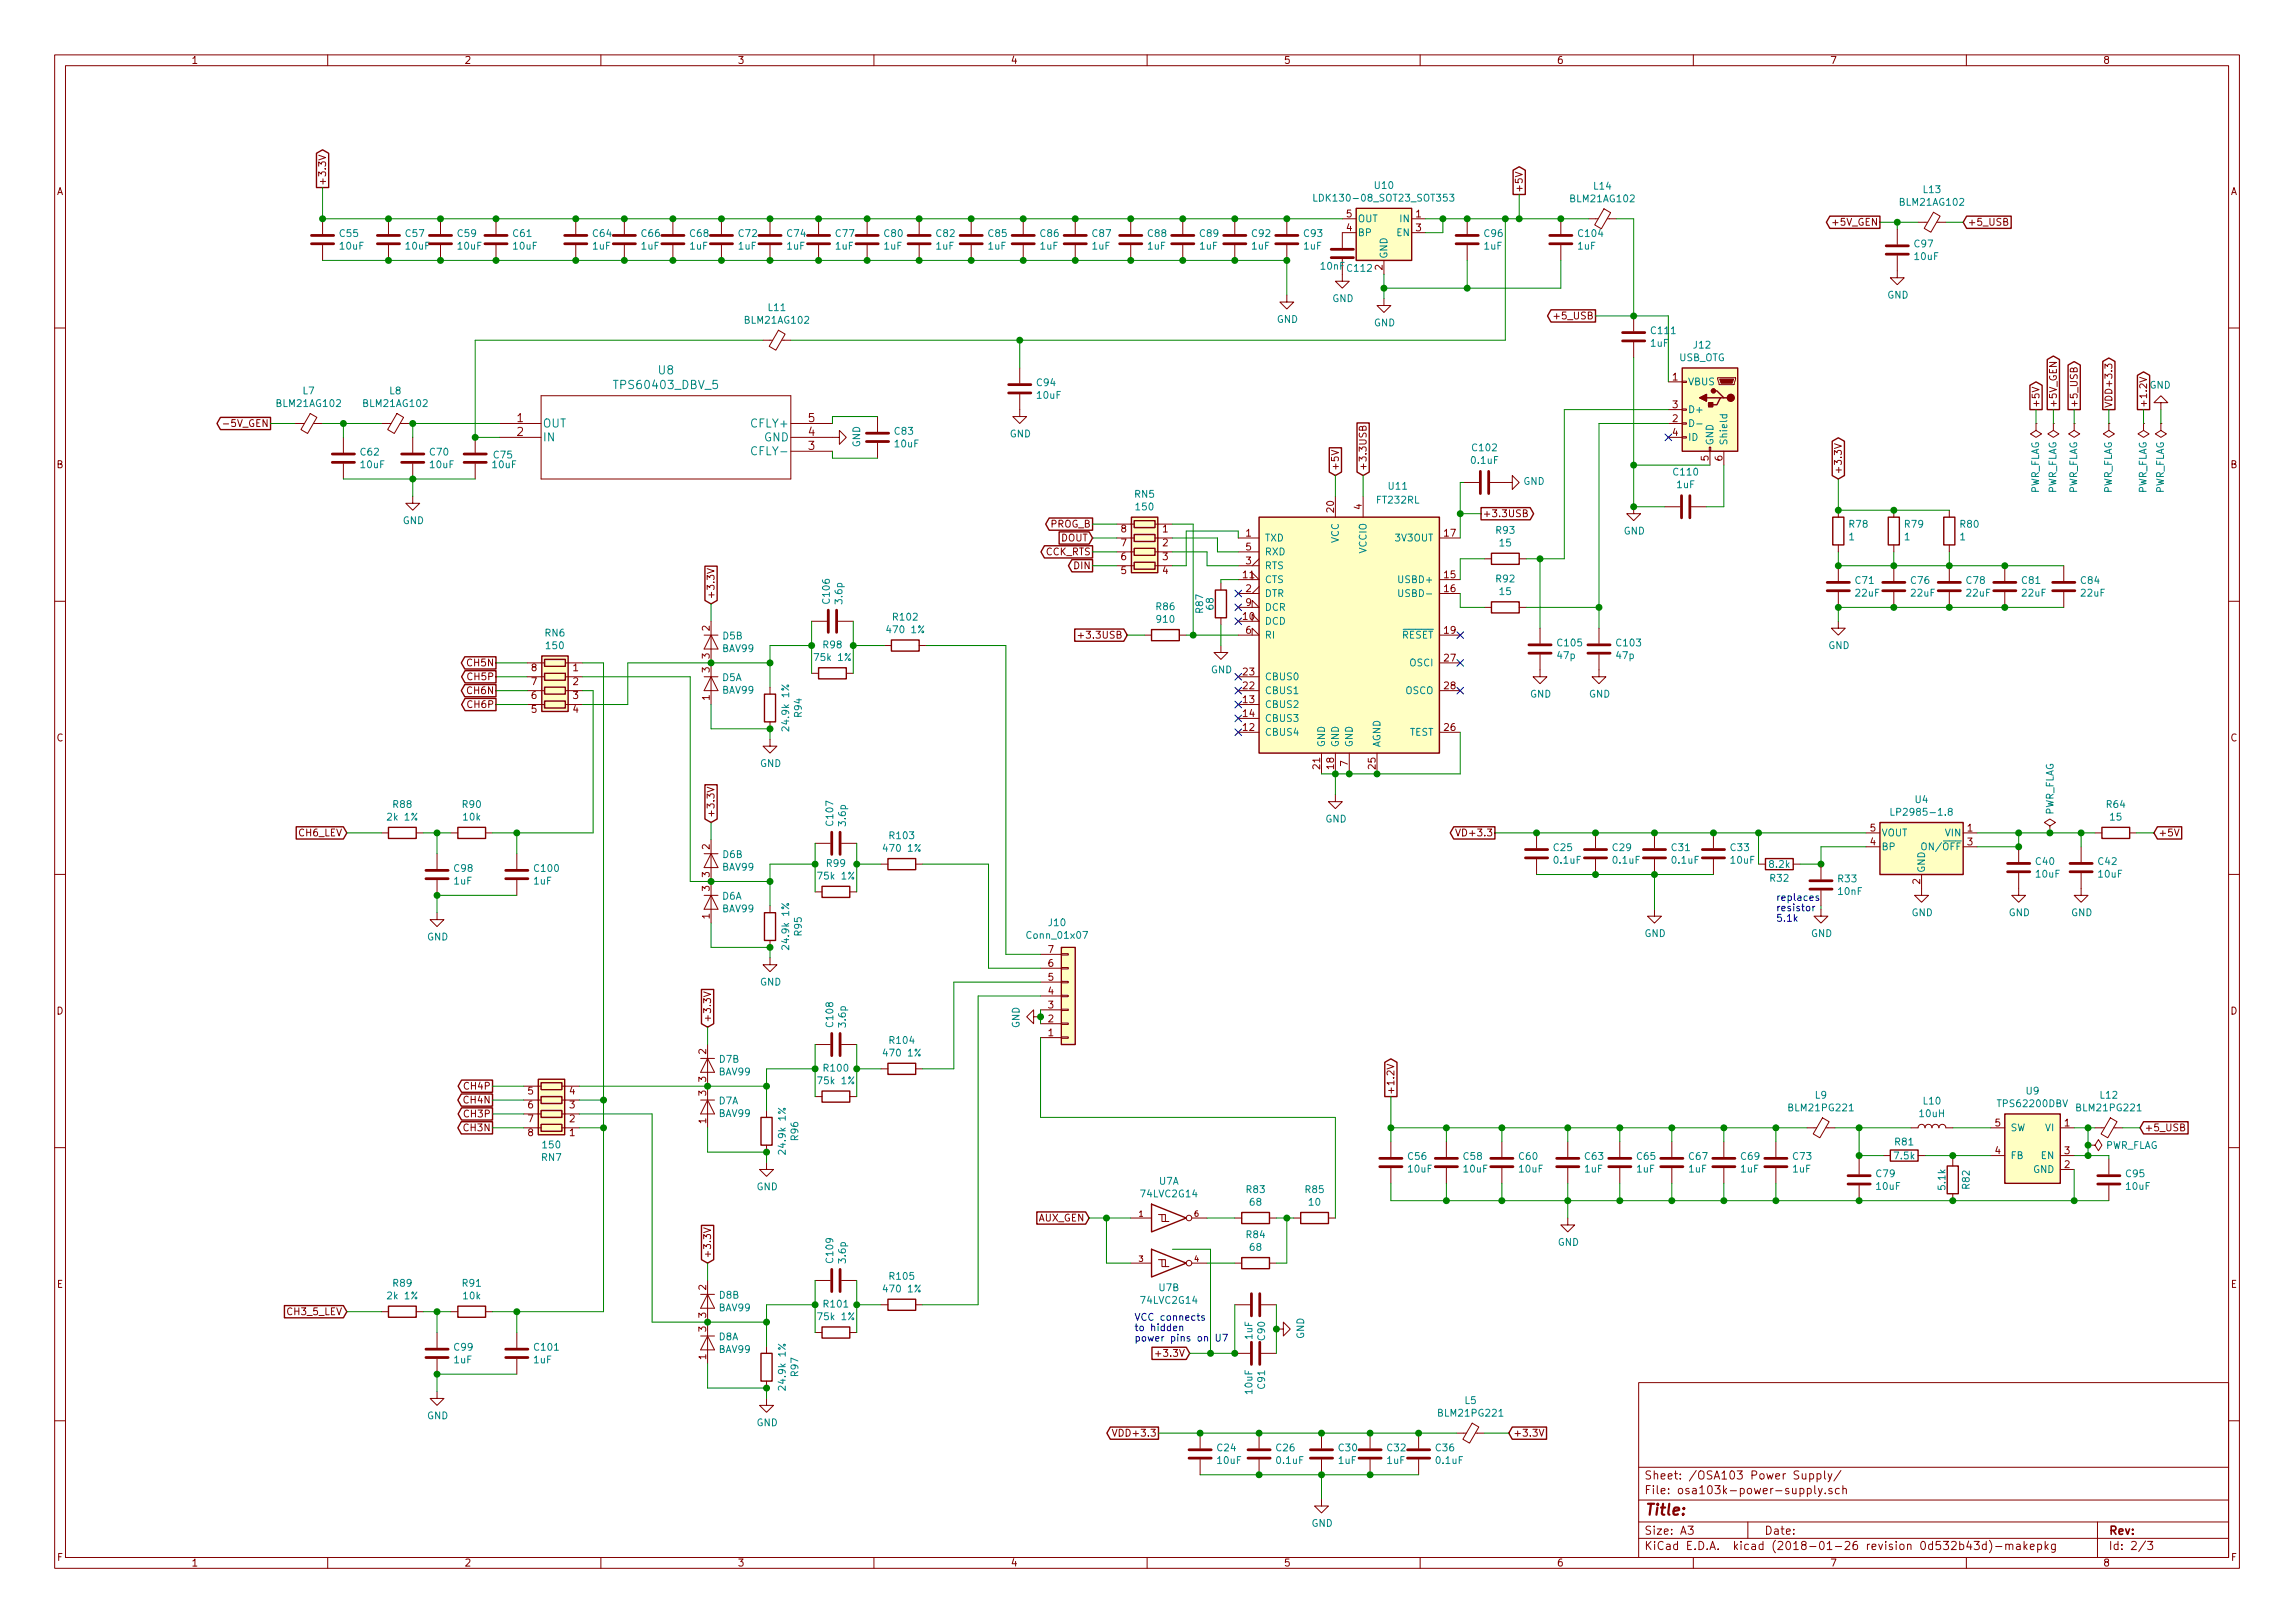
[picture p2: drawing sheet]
<svg xmlns="http://www.w3.org/2000/svg" width="420mm" height="297mm" viewBox="0 0 420 297" stroke-linecap="round" stroke-linejoin="round" font-family="sans-serif">
<defs><g id="words">
<text font-size="2.8" fill="#840000" x="301" y="277.3">Title:</text>
<g font-size="2.1" fill="#008484">
<text x="112.9" y="71.2">TPS60403_DBV_5</text>
<text x="120.6" y="68.5">U8</text>
<text x="99.3" y="78.2">OUT</text>
<text x="99.3" y="80.8">IN</text>
<text x="137.8" y="78.2">CFLY+</text>
<text x="138.4" y="83.3">CFLY-</text>
<text x="139.9" y="80.8">GND</text>
</g>
<g font-size="2.1" fill="#840000">
<text x="94.7" y="77.3">1</text>
<text x="148" y="77.3">5</text>
<text x="94.7" y="79.8">2</text>
<text x="148" y="82.3">3</text>
<text x="148" y="79.8">4</text>
<text x="301" y="273.5">File: osa103k-power-supply.sch</text>
<text x="301" y="270.8">Sheet: /OSA103 Power Supply/</text>
<text x="301" y="280.9">Size: A3</text>
<text x="323" y="280.9">Date:</text>
<text x="386" y="280.9">Rev:</text>
<text x="301" y="283.7">KiCad E.D.A. kicad (2018-01-26 revision 0d532b43d)-makepkg</text>
<text x="386" y="283.7">Id: 2/3</text>
</g>
<g font-size="1.8" fill="#840000">
<text x="35" y="11.7">1</text>
<text x="85" y="11.7">2</text>
<text x="135" y="11.7">3</text>
<text x="185" y="11.7">4</text>
<text x="235" y="11.7">5</text>
<text x="285" y="11.7">6</text>
<text x="335" y="11.7">7</text>
<text x="385" y="11.7">8</text>
<text x="10.4" y="35.7">A</text>
<text x="59.7" y="34.1" transform="rotate(-90 59.7 34.1)">+3.3V</text>
<text x="278.8" y="35.3" transform="rotate(-90 278.8 35.3)">+5V</text>
<text x="408.4" y="35.7">A</text>
<text x="246.5" y="39.8">5</text>
<text x="259.2" y="39.8">1</text>
<text x="335.9" y="41.3">+5V_GEN</text>
<text x="360.2" y="41.3">+5_USB</text>
<text x="246.5" y="42.3">4</text>
<text x="259.2" y="42.3">3</text>
<text x="253.1" y="49.4" transform="rotate(-90 253.1 49.4)">2</text>
<text x="285.1" y="58.5">+5_USB</text>
<text x="306.2" y="69.6">1</text>
<text x="306.2" y="77.3">2</text>
<text x="306.2" y="74.7">3</text>
<text x="373.4" y="74.7" transform="rotate(-90 373.4 74.7)">+5V</text>
<text x="376.6" y="74.7" transform="rotate(-90 376.6 74.7)">+5V_GEN</text>
<text x="380.4" y="74.7" transform="rotate(-90 380.4 74.7)">+5_USB</text>
<text x="386.7" y="74.7" transform="rotate(-90 386.7 74.7)">VDD+3.3</text>
<text x="393.1" y="74.7" transform="rotate(-90 393.1 74.7)">+1.2V</text>
<text x="41.7" y="78.1">-5V_GEN</text>
<text x="306.2" y="79.8">4</text>
<text x="10.4" y="85.7">B</text>
<text x="245.1" y="86.2" transform="rotate(-90 245.1 86.2)">+5V</text>
<text x="250.2" y="86.2" transform="rotate(-90 250.2 86.2)">+3.3USB</text>
<text x="312.8" y="84.3" transform="rotate(-90 312.8 84.3)">5</text>
<text x="315.3" y="84.3" transform="rotate(-90 315.3 84.3)">6</text>
<text x="337.2" y="86.9" transform="rotate(-90 337.2 86.9)">+3.3V</text>
<text x="408.4" y="85.7">B</text>
<text x="244.2" y="93.7" transform="rotate(-90 244.2 93.7)">20</text>
<text x="249.3" y="93.2" transform="rotate(-90 249.3 93.2)">4</text>
<text x="271.4" y="94.7">+3.3USB</text>
<text x="191.4" y="101.6">CCK_RTS</text>
<text x="192.3" y="96.6">PROG_B</text>
<text x="194.2" y="99.1">DOUT</text>
<text x="205.3" y="100">7</text>
<text x="205.3" y="97.4">8</text>
<text x="212.9" y="97.4">1</text>
<text x="212.9" y="100">2</text>
<text x="228.1" y="98.2">1</text>
<text x="228.1" y="100.7">5</text>
<text x="264.5" y="98.2">17</text>
<text x="196.7" y="104.2">DIN</text>
<text x="205.3" y="105.1">5</text>
<text x="205.3" y="102.5">6</text>
<text x="212.9" y="102.5">3</text>
<text x="212.9" y="105.1">4</text>
<text x="227.6" y="105.8">11</text>
<text x="228.1" y="103.3">3</text>
<text x="264.5" y="105.8">15</text>
<text x="130.8" y="109.7" transform="rotate(-90 130.8 109.7)">+3.3V</text>
<text x="227.6" y="113.4">10</text>
<text x="228.1" y="108.4">2</text>
<text x="228.1" y="110.9">9</text>
<text x="264.5" y="108.4">16</text>
<text x="129.9" y="115.5" transform="rotate(-90 129.9 115.5)">2</text>
<text x="198.4" y="116.9">+3.3USB</text>
<text x="228.1" y="116">6</text>
<text x="264.5" y="116">19</text>
<text x="85.7" y="122">CH5N</text>
<text x="85.8" y="124.5">CH5P</text>
<text x="97.3" y="125.4">7</text>
<text x="97.3" y="122.8">8</text>
<text x="104.9" y="122.8">1</text>
<text x="104.9" y="125.4">2</text>
<text x="129.9" y="123.1" transform="rotate(-90 129.9 123.1)">3</text>
<text x="129.9" y="120.5" transform="rotate(-90 129.9 120.5)">3</text>
<text x="227.6" y="123.6">23</text>
<text x="264.5" y="121.1">27</text>
<text x="85.7" y="127">CH6N</text>
<text x="85.8" y="129.6">CH6P</text>
<text x="97.3" y="130.5">5</text>
<text x="97.3" y="127.9">6</text>
<text x="104.9" y="127.9">3</text>
<text x="104.9" y="130.5">4</text>
<text x="129.9" y="128.2" transform="rotate(-90 129.9 128.2)">1</text>
<text x="227.6" y="126.1">22</text>
<text x="227.6" y="128.7">13</text>
<text x="227.6" y="131.2">14</text>
<text x="264.5" y="126.1">28</text>
<text x="10.4" y="135.7">C</text>
<text x="227.6" y="133.8">12</text>
<text x="264.5" y="133.8">26</text>
<text x="408.4" y="135.7">C</text>
<text x="241.7" y="140.7" transform="rotate(-90 241.7 140.7)">21</text>
<text x="244.2" y="140.7" transform="rotate(-90 244.2 140.7)">18</text>
<text x="246.8" y="140.2" transform="rotate(-90 246.8 140.2)">7</text>
<text x="251.8" y="140.7" transform="rotate(-90 251.8 140.7)">25</text>
<text x="130.8" y="149.7" transform="rotate(-90 130.8 149.7)">+3.3V</text>
<text x="54.8" y="153.1">CH6_LEV</text>
<text x="129.9" y="155.5" transform="rotate(-90 129.9 155.5)">2</text>
<text x="267.5" y="153.1">VD+3.3</text>
<text x="342.4" y="154.7">4</text>
<text x="342.4" y="152.2">5</text>
<text x="360.2" y="152.2">1</text>
<text x="360.2" y="154.7">3</text>
<text x="395.1" y="153.1">+5V</text>
<text x="129.9" y="160.5" transform="rotate(-90 129.9 160.5)">3</text>
<text x="351.5" y="161.8" transform="rotate(-90 351.5 161.8)">2</text>
<text x="129.9" y="163.1" transform="rotate(-90 129.9 163.1)">3</text>
<text x="129.9" y="168.2" transform="rotate(-90 129.9 168.2)">1</text>
<text x="191.9" y="179.5">5</text>
<text x="191.9" y="176.9">6</text>
<text x="191.9" y="174.4">7</text>
<text x="10.4" y="185.7">D</text>
<text x="191.9" y="184.6">3</text>
<text x="191.9" y="182">4</text>
<text x="408.4" y="185.7">D</text>
<text x="130.2" y="187.2" transform="rotate(-90 130.2 187.2)">+3.3V</text>
<text x="191.9" y="189.6">1</text>
<text x="191.9" y="187.1">2</text>
<text x="129.3" y="192.9" transform="rotate(-90 129.3 192.9)">2</text>
<text x="85.1" y="202">CH4N</text>
<text x="85.2" y="199.4">CH4P</text>
<text x="96.7" y="200.3">5</text>
<text x="96.7" y="202.9">6</text>
<text x="104.3" y="202.9">3</text>
<text x="104.3" y="200.3">4</text>
<text x="129.3" y="200.5" transform="rotate(-90 129.3 200.5)">3</text>
<text x="129.3" y="198" transform="rotate(-90 129.3 198)">3</text>
<text x="255.3" y="200.4" transform="rotate(-90 255.3 200.4)">+1.2V</text>
<text x="85.1" y="207">CH3N</text>
<text x="85.2" y="204.5">CH3P</text>
<text x="96.7" y="205.4">7</text>
<text x="96.7" y="207.9">8</text>
<text x="104.3" y="207.9">1</text>
<text x="104.3" y="205.4">2</text>
<text x="129.3" y="205.6" transform="rotate(-90 129.3 205.6)">1</text>
<text x="365.3" y="206.2">5</text>
<text x="378" y="206.2">1</text>
<text x="392.6" y="207">+5_USB</text>
<text x="365.3" y="211.2">4</text>
<text x="378" y="213.8">2</text>
<text x="378" y="211.2">3</text>
<text x="190" y="223.6">AUX_GEN</text>
<text x="130.2" y="230.4" transform="rotate(-90 130.2 230.4)">+3.3V</text>
<text x="10.4" y="235.7">E</text>
<text x="129.3" y="236.1" transform="rotate(-90 129.3 236.1)">2</text>
<text x="408.4" y="235.7">E</text>
<text x="52.8" y="240.7">CH3_5_LEV</text>
<text x="129.3" y="243.7" transform="rotate(-90 129.3 243.7)">3</text>
<text x="129.3" y="241.2" transform="rotate(-90 129.3 241.2)">3</text>
<text x="129.3" y="248.8" transform="rotate(-90 129.3 248.8)">1</text>
<text x="212.3" y="248.3">+3.3V</text>
<text x="204.6" y="262.9">VDD+3.3</text>
<text x="277" y="262.9">+3.3V</text>
<text x="10.5" y="285.7">F</text>
<text x="35" y="286.7">1</text>
<text x="85" y="286.7">2</text>
<text x="135" y="286.7">3</text>
<text x="185" y="286.7">4</text>
<text x="235" y="286.7">5</text>
<text x="285" y="286.7">6</text>
<text x="335" y="286.7">7</text>
<text x="385" y="286.7">8</text>
<text x="408.5" y="285.7">F</text>
</g>
<g font-size="1.8" fill="#008484">
<text x="251.7" y="34.6">U10</text>
<text x="291.8" y="34.7">L14</text>
<text x="352.2" y="35.3">L13</text>
<text x="241.7" y="36.9">LDK130-08_SOT23_SOT353</text>
<text x="248.5" y="40.7">OUT</text>
<text x="256.4" y="40.7">IN</text>
<text x="287.7" y="37">BLM21AG102</text>
<text x="348" y="37.7">BLM21AG102</text>
<text x="62.3" y="43.4">C55</text>
<text x="62.3" y="45.7">10uF</text>
<text x="74.3" y="43.4">C57</text>
<text x="74.4" y="45.7">10uF</text>
<text x="83.8" y="43.4">C59</text>
<text x="83.9" y="45.7">10uF</text>
<text x="94" y="43.4">C61</text>
<text x="94.1" y="45.7">10uF</text>
<text x="108.6" y="45.7">1uF</text>
<text x="108.6" y="43.4">C64</text>
<text x="117.4" y="45.7">1uF</text>
<text x="117.5" y="43.4">C66</text>
<text x="126.3" y="45.7">1uF</text>
<text x="126.4" y="43.4">C68</text>
<text x="135.2" y="45.7">1uF</text>
<text x="135.3" y="43.4">C72</text>
<text x="144.1" y="45.7">1uF</text>
<text x="144.2" y="43.4">C74</text>
<text x="153" y="45.7">1uF</text>
<text x="153.1" y="43.4">C77</text>
<text x="161.9" y="45.7">1uF</text>
<text x="162" y="43.4">C80</text>
<text x="171.4" y="45.7">1uF</text>
<text x="171.5" y="43.4">C82</text>
<text x="180.9" y="45.7">1uF</text>
<text x="181" y="43.4">C85</text>
<text x="190.5" y="45.7">1uF</text>
<text x="190.5" y="43.4">C86</text>
<text x="200" y="45.7">1uF</text>
<text x="200.1" y="43.4">C87</text>
<text x="210.2" y="45.7">1uF</text>
<text x="210.2" y="43.4">C88</text>
<text x="219.7" y="45.7">1uF</text>
<text x="219.7" y="43.4">C89</text>
<text x="229.2" y="45.7">1uF</text>
<text x="229.3" y="43.4">C92</text>
<text x="238.7" y="45.7">1uF</text>
<text x="238.8" y="43.4">C93</text>
<text x="248.5" y="43.2">BP</text>
<text x="254" y="47.4" transform="rotate(-90 254 47.4)">GND</text>
<text x="255.7" y="43.2">EN</text>
<text x="271.8" y="45.7">1uF</text>
<text x="271.8" y="43.4">C96</text>
<text x="288.9" y="45.7">1uF</text>
<text x="289.1" y="43.4">C104</text>
<text x="350.5" y="45.3">C97</text>
<text x="350.6" y="47.6">10uF</text>
<text x="241.9" y="49.4">10nF</text>
<text x="246.8" y="49.7">C112</text>
<text x="136.6" y="59.2">BLM21AG102</text>
<text x="140.7" y="56.9">L11</text>
<text x="233.8" y="59.1">GND</text>
<text x="243.9" y="55.3">GND</text>
<text x="251.5" y="59.7">GND</text>
<text x="345.5" y="54.6">GND</text>
<text x="302.2" y="63.5">1uF</text>
<text x="302.4" y="61.1">C111</text>
<text x="310.1" y="63.8">J12</text>
<text x="189.9" y="70.7">C94</text>
<text x="307.3" y="66.1">USB_OTG</text>
<text x="309" y="70.5">VBUS</text>
<text x="393.5" y="71.1">GND</text>
<text x="50.8" y="74.5">BLM21AG102</text>
<text x="55.5" y="72.2">L7</text>
<text x="66.7" y="74.5">BLM21AG102</text>
<text x="71.4" y="72.2">L8</text>
<text x="189.9" y="73">10uF</text>
<text x="309" y="75.6">D+</text>
<text x="66.1" y="83.4">C62</text>
<text x="78.8" y="83.4">C70</text>
<text x="90.4" y="83.9">C75</text>
<text x="157.5" y="81.9" transform="rotate(-90 157.5 81.9)">GND</text>
<text x="163.9" y="79.6">C83</text>
<text x="163.9" y="81.9">10uF</text>
<text x="184.9" y="80">GND</text>
<text x="269.7" y="82.6">C102</text>
<text x="309" y="80.7">ID</text>
<text x="313.7" y="81.6" transform="rotate(-90 313.7 81.6)">GND</text>
<text x="316.2" y="81.6" transform="rotate(-90 316.2 81.6)">Shield</text>
<text x="66.1" y="85.7">10uF</text>
<text x="78.8" y="85.7">10uF</text>
<text x="90.2" y="85.7">10uF</text>
<text x="254.3" y="89.6">U11</text>
<text x="269.5" y="84.9">0.1uF</text>
<text x="278.9" y="88.7">GND</text>
<text x="306.5" y="87">C110</text>
<text x="307" y="89.3">1uF</text>
<text x="73.7" y="95.9">GND</text>
<text x="207.8" y="91.1">RN5</text>
<text x="208.1" y="93.4">150</text>
<text x="252.2" y="92.2">FT232RL</text>
<text x="373.3" y="90.5" transform="rotate(-90 373.3 90.5)">PWR_FLAG</text>
<text x="376.5" y="90.5" transform="rotate(-90 376.5 90.5)">PWR_FLAG</text>
<text x="380.3" y="90.5" transform="rotate(-90 380.3 90.5)">PWR_FLAG</text>
<text x="386.6" y="90.5" transform="rotate(-90 386.6 90.5)">PWR_FLAG</text>
<text x="393" y="90.5" transform="rotate(-90 393 90.5)">PWR_FLAG</text>
<text x="396.2" y="90.5" transform="rotate(-90 396.2 90.5)">PWR_FLAG</text>
<text x="231.5" y="99.1">TXD</text>
<text x="231.5" y="101.6">RXD</text>
<text x="245.1" y="99.4" transform="rotate(-90 245.1 99.4)">VCC</text>
<text x="250.2" y="101.3" transform="rotate(-90 250.2 101.3)">VCCIO</text>
<text x="255.6" y="99.1">3V3OUT</text>
<text x="274" y="97.7">R93</text>
<text x="274.6" y="100">15</text>
<text x="297.3" y="97.8">GND</text>
<text x="338.5" y="98.9">1</text>
<text x="338.6" y="96.6">R78</text>
<text x="348.7" y="98.9">1</text>
<text x="348.8" y="96.6">R79</text>
<text x="358.9" y="98.9">1</text>
<text x="358.9" y="96.6">R80</text>
<text x="231.5" y="104.2">RTS</text>
<text x="231.5" y="106.7">CTS</text>
<text x="256.5" y="106.7">USBD+</text>
<text x="274" y="106.6">R92</text>
<text x="339.8" y="106.9">C71</text>
<text x="349.9" y="106.9">C76</text>
<text x="360.1" y="106.9">C78</text>
<text x="370.2" y="106.9">C81</text>
<text x="381" y="106.9">C84</text>
<text x="151.9" y="110.3" transform="rotate(-90 151.9 110.3)">C106</text>
<text x="154.2" y="110.4" transform="rotate(-90 154.2 110.4)">3.6p</text>
<text x="163.6" y="113.6">R102</text>
<text x="211.7" y="111.7">R86</text>
<text x="211.9" y="114">910</text>
<text x="220.3" y="112.2" transform="rotate(-90 220.3 112.2)">R87</text>
<text x="222.2" y="111.5" transform="rotate(-90 222.2 111.5)">68</text>
<text x="231.5" y="109.3">DTR</text>
<text x="231.5" y="111.8">DCR</text>
<text x="256.9" y="109.3">USBD-</text>
<text x="274.6" y="108.9">15</text>
<text x="339.8" y="109.2">22uF</text>
<text x="350" y="109.2">22uF</text>
<text x="360.1" y="109.2">22uF</text>
<text x="370.3" y="109.2">22uF</text>
<text x="381.1" y="109.2">22uF</text>
<text x="99.8" y="116.5">RN6</text>
<text x="100.1" y="118.8">150</text>
<text x="132.3" y="119.3">BAV99</text>
<text x="132.4" y="117">D5B</text>
<text x="150.8" y="118.7">R98</text>
<text x="162.7" y="115.9">470 1%</text>
<text x="231.5" y="116.9">RI</text>
<text x="231.5" y="114.3">DCD</text>
<text x="256.6" y="116.9">RESET</text>
<text x="285.3" y="118.3">C105</text>
<text x="296.1" y="118.3">C103</text>
<text x="334.7" y="118.8">GND</text>
<text x="132.3" y="124.6">D5A</text>
<text x="149.4" y="121">75k 1%</text>
<text x="221.7" y="123.2">GND</text>
<text x="231.5" y="124.5">CBUS0</text>
<text x="258.2" y="122">OSCI</text>
<text x="285.2" y="120.6">47p</text>
<text x="296" y="120.6">47p</text>
<text x="132.3" y="127">BAV99</text>
<text x="146.8" y="131.2" transform="rotate(-90 146.8 131.2)">R94</text>
<text x="231.5" y="127">CBUS1</text>
<text x="231.5" y="129.6">CBUS2</text>
<text x="257.3" y="127">OSCO</text>
<text x="280.1" y="127.7">GND</text>
<text x="290.9" y="127.7">GND</text>
<text x="144.5" y="133.3" transform="rotate(-90 144.5 133.3)">24.9k 1%</text>
<text x="231.5" y="134.7">CBUS4</text>
<text x="231.5" y="132.1">CBUS3</text>
<text x="242.6" y="136.8" transform="rotate(-90 242.6 136.8)">GND</text>
<text x="245.1" y="136.8" transform="rotate(-90 245.1 136.8)">GND</text>
<text x="247.6" y="136.8" transform="rotate(-90 247.6 136.8)">GND</text>
<text x="252.7" y="136.8" transform="rotate(-90 252.7 136.8)">AGND</text>
<text x="258" y="134.7">TEST</text>
<text x="139.1" y="140.4">GND</text>
<text x="72" y="147.9">R88</text>
<text x="84.7" y="147.9">R90</text>
<text x="347.2" y="149.3">LP2985-1.8</text>
<text x="350.7" y="147">U4</text>
<text x="376" y="149.3" transform="rotate(-90 376 149.3)">PWR_FLAG</text>
<text x="385.7" y="147.9">R64</text>
<text x="71.2" y="150.2">2k 1%</text>
<text x="84.9" y="150.2">10k</text>
<text x="152.6" y="151" transform="rotate(-90 152.6 151)">C107</text>
<text x="154.9" y="151" transform="rotate(-90 154.9 151)">3.6p</text>
<text x="162.1" y="155.9">470 1%</text>
<text x="163" y="153.6">R103</text>
<text x="242.6" y="150.5">GND</text>
<text x="284.5" y="155.8">C25</text>
<text x="295.3" y="155.8">C29</text>
<text x="306.1" y="155.8">C31</text>
<text x="316.9" y="155.8">C33</text>
<text x="344.4" y="155.6">BP</text>
<text x="344.4" y="153.1">VOUT</text>
<text x="352.5" y="155.6">ON/OFF</text>
<text x="356.2" y="153.1">VIN</text>
<text x="386.4" y="150.2">15</text>
<text x="83.2" y="161.9">1uF</text>
<text x="83.2" y="159.6">C98</text>
<text x="97.8" y="161.9">1uF</text>
<text x="97.9" y="159.6">C100</text>
<text x="132.3" y="159.3">BAV99</text>
<text x="132.4" y="157">D6B</text>
<text x="150" y="161">75k 1%</text>
<text x="151.4" y="158.7">R99</text>
<text x="284.6" y="158.1">0.1uF</text>
<text x="295.4" y="158.1">0.1uF</text>
<text x="306.2" y="158.1">0.1uF</text>
<text x="316.9" y="158.1">10uF</text>
<text x="324" y="158.8">8.2k</text>
<text x="324.1" y="161.4">R32</text>
<text x="336.6" y="161.5">R33</text>
<text x="352.4" y="159.8" transform="rotate(-90 352.4 159.8)">GND</text>
<text x="372.8" y="158.3">C40</text>
<text x="372.8" y="160.6">10uF</text>
<text x="384.2" y="158.3">C42</text>
<text x="384.3" y="160.6">10uF</text>
<text x="132.3" y="164.7">D6A</text>
<text x="132.3" y="167">BAV99</text>
<text x="336.6" y="163.8">10nF</text>
<text x="350" y="167.7">GND</text>
<text x="367.7" y="167.7">GND</text>
<text x="379.2" y="167.7">GND</text>
<text x="78.2" y="172.1">GND</text>
<text x="144.5" y="173.3" transform="rotate(-90 144.5 173.3)">24.9k 1%</text>
<text x="146.8" y="171.2" transform="rotate(-90 146.8 171.2)">R95</text>
<text x="188.3" y="171.8">Conn_01x07</text>
<text x="192" y="169.5">J10</text>
<text x="301.1" y="171.5">GND</text>
<text x="331.5" y="171.5">GND</text>
<text x="139.1" y="180.4">GND</text>
<text x="152.6" y="187.8" transform="rotate(-90 152.6 187.8)">C108</text>
<text x="154.9" y="187.8" transform="rotate(-90 154.9 187.8)">3.6p</text>
<text x="163" y="191">R104</text>
<text x="186.7" y="188.2" transform="rotate(-90 186.7 188.2)">GND</text>
<text x="131.7" y="196.8">BAV99</text>
<text x="131.7" y="194.5">D7B</text>
<text x="150.9" y="196.1">R100</text>
<text x="162.1" y="193.4">470 1%</text>
<text x="131.6" y="202.1">D7A</text>
<text x="150" y="198.4">75k 1%</text>
<text x="327.7" y="203.4">BLM21PG221</text>
<text x="332.4" y="201.1">L9</text>
<text x="352.2" y="202.1">L10</text>
<text x="366" y="202.6">TPS62200DBV</text>
<text x="371" y="200.3">U9</text>
<text x="380.4" y="203.4">BLM21PG221</text>
<text x="384.6" y="201.1">L12</text>
<text x="131.7" y="204.4">BAV99</text>
<text x="146.2" y="208.7" transform="rotate(-90 146.2 208.7)">R96</text>
<text x="347" y="209.6">R81</text>
<text x="351.5" y="204.5">10uH</text>
<text x="368" y="207">SW</text>
<text x="374.5" y="207">VI</text>
<text x="99.2" y="212.5">RN7</text>
<text x="99.5" y="210.2">150</text>
<text x="143.8" y="210.8" transform="rotate(-90 143.8 210.8)">24.9k 1%</text>
<text x="257.8" y="212.3">C56</text>
<text x="257.9" y="214.6">10uF</text>
<text x="268" y="212.3">C58</text>
<text x="268" y="214.6">10uF</text>
<text x="278.2" y="212.3">C60</text>
<text x="278.2" y="214.6">10uF</text>
<text x="290.2" y="214.6">1uF</text>
<text x="290.2" y="212.3">C63</text>
<text x="299.7" y="214.6">1uF</text>
<text x="299.7" y="212.3">C65</text>
<text x="309.2" y="214.6">1uF</text>
<text x="309.3" y="212.3">C67</text>
<text x="318.7" y="214.6">1uF</text>
<text x="318.8" y="212.3">C69</text>
<text x="328.3" y="214.6">1uF</text>
<text x="328.3" y="212.3">C73</text>
<text x="343.6" y="215.5">C79</text>
<text x="346.9" y="212.2">7.5k</text>
<text x="368" y="212.1">FB</text>
<text x="372.2" y="214.7">GND</text>
<text x="373.7" y="212.1">EN</text>
<text x="385.3" y="210.3">PWR_FLAG</text>
<text x="389.3" y="215.5">C95</text>
<text x="138.5" y="217.8">GND</text>
<text x="209.1" y="219.1">74LVC2G14</text>
<text x="212.2" y="216.8">U7A</text>
<text x="228.2" y="218.3">R83</text>
<text x="228.9" y="220.7">68</text>
<text x="239" y="218.3">R85</text>
<text x="239.7" y="220.7">10</text>
<text x="343.6" y="217.8">10uF</text>
<text x="356.2" y="217.7" transform="rotate(-90 356.2 217.7)">5.1k</text>
<text x="360.6" y="217.6" transform="rotate(-90 360.6 217.6)">R82</text>
<text x="389.3" y="217.8">10uF</text>
<text x="228.2" y="226.6">R84</text>
<text x="152.6" y="231" transform="rotate(-90 152.6 231)">C109</text>
<text x="154.9" y="231" transform="rotate(-90 154.9 231)">3.6p</text>
<text x="228.9" y="228.9">68</text>
<text x="285.2" y="228">GND</text>
<text x="71.2" y="237.8">2k 1%</text>
<text x="72" y="235.5">R89</text>
<text x="84.7" y="235.5">R91</text>
<text x="84.9" y="237.8">10k</text>
<text x="131.7" y="240">BAV99</text>
<text x="131.7" y="237.7">D8B</text>
<text x="150.9" y="239.3">R101</text>
<text x="162.1" y="236.5">470 1%</text>
<text x="163" y="234.2">R105</text>
<text x="209.1" y="238.6">74LVC2G14</text>
<text x="212.2" y="236.3">U7B</text>
<text x="131.6" y="245.3">D8A</text>
<text x="150" y="241.6">75k 1%</text>
<text x="229.3" y="245.1" transform="rotate(-90 229.3 245.1)">1uF</text>
<text x="231.6" y="245.2" transform="rotate(-90 231.6 245.2)">C90</text>
<text x="238.8" y="245.1" transform="rotate(-90 238.8 245.1)">GND</text>
<text x="83.2" y="249.5">1uF</text>
<text x="83.2" y="247.2">C99</text>
<text x="97.8" y="249.5">1uF</text>
<text x="97.9" y="247.2">C101</text>
<text x="131.7" y="247.6">BAV99</text>
<text x="146.2" y="251.9" transform="rotate(-90 146.2 251.9)">R97</text>
<text x="143.8" y="254" transform="rotate(-90 143.8 254)">24.9k 1%</text>
<text x="229.3" y="255.1" transform="rotate(-90 229.3 255.1)">10uF</text>
<text x="231.6" y="254.1" transform="rotate(-90 231.6 254.1)">C91</text>
<text x="268.2" y="257">L5</text>
<text x="78.2" y="259.8">GND</text>
<text x="138.5" y="261">GND</text>
<text x="263.6" y="259.3">BLM21PG221</text>
<text x="222.9" y="265.6">C24</text>
<text x="223" y="267.9">10uF</text>
<text x="233.7" y="265.6">C26</text>
<text x="233.8" y="267.9">0.1uF</text>
<text x="245.1" y="267.9">1uF</text>
<text x="245.1" y="265.6">C30</text>
<text x="254" y="267.9">1uF</text>
<text x="254" y="265.6">C32</text>
<text x="262.9" y="265.6">C36</text>
<text x="263" y="267.9">0.1uF</text>
<text x="240.1" y="279.4">GND</text>
</g>
<g font-size="1.8" fill="#0000c2">
<text x="325.1" y="164.9">replaces</text>
<text x="325.1" y="166.8">resistor</text>
<text x="325.1" y="168.7">5.1k</text>
<text x="207.6" y="241.7">VCC connects</text>
<text x="207.6" y="243.6">to hidden</text>
<text x="207.6" y="245.5">power pins on U7</text>
</g>
<g font-size="1.4" fill="#840000">
<text x="208.5" y="222.7">1</text>
<text x="218.7" y="222.7">6</text>
<text x="208.5" y="230.9">3</text>
<text x="218.7" y="230.9">4</text>
</g>
</g></defs>
<g fill="none" stroke="#840000" stroke-width=".18">
<path d="M10 10h400v277h-400zM12 12h396v273.1h-396zM60 10v2M110 10v2M160 10v2M210 10v2M260 10v2M310 10v2M360 10v2M58.3 28.4l1.3 .4-1.3 .5M277.4 31.5l1.3 .4-1.3 .4M293.6 38.2l1.3 .7-1.7 3-1.3-.7z"/>
<path d="M354 38.8l1.2 .8-1.7 2.9-1.2-.7zM59.1 40v2.8M59.1 44.9v2.8M71.1 40v2.8M71.1 44.9v2.8M80.6 40v2.8M80.6 44.9v2.8M90.8 40v2.8M90.8 44.9v2.8M105.4 40v2.8M105.4 44.9v2.8M114.3 40v2.8"/>
<path d="M114.3 44.9v2.8M123.2 40v2.8M123.2 44.9v2.8M132.1 40v2.8M132.1 44.9v2.8M141 40v2.8M141 44.9v2.8M149.9 40v2.8M149.9 44.9v2.8M158.7 40v2.8M158.7 44.9v2.8M168.3 40v2.8"/>
<path d="M168.3 44.9v2.8M177.8 40v2.8M177.8 44.9v2.8M187.3 40v2.8M187.3 44.9v2.8M196.8 40v2.8M196.8 44.9v2.8M207 40v2.8M207 44.9v2.8M216.5 40v2.8M216.5 44.9v2.8M226.1 40v2.8"/>
<path d="M226.1 44.9v2.8M235.6 54v1.3h1.3l-1.3 1.3-1.3-1.3h1.3M235.6 40v2.8M235.6 44.9v2.8M245.7 47.4v4.1h1.3l-1.3 1.2-1.2-1.2h1.2M245.7 40h2.6M248.3 42.6h-2.6v2.8M253.4 54.6v1.3h1.2l-1.2 1.3-1.3-1.3h1.3M253.4 47.7v2.5M258.4 40h2.6M258.4 42.6h2.6M268.6 40v2.8"/>
<path d="M268.6 44.9v2.8M284.5 57.9h1M285.7 40v2.8M285.7 44.9v2.8M290.8 40h1.8M294.3 40h1.6M299.1 57.8v2.8M347.3 46.8v4h1.3l-1.3 1.3-1.2-1.3h1.2M347.3 41.9v2.8M351.2 40.7h1.7M354.6 40.7h1.6M366.9 40.6l.5-.1 .1-.4-.6-.1v1.2h.4l.3-.2v-.2l-.3-.2"/>
<path d="M10 60h2M40.9 77.6h1M54 77.5h1.7M56.8 75.7l1.2 .7-1.7 2.9-1.2-.7zM57.4 77.5h1.7M69.8 77.5h1.8M72.7 75.7l1.2 .7-1.7 2.9-1.2-.7zM73.3 77.5h1.6M91.4 77.5h7.7M99.1 72.4h45.7v15.3h-45.7zM139.7 62.3h1.8M142.5 60.4l1.2 .7-1.7 3-1.2-.7z"/>
<path d="M143.1 62.3h1.7M144.8 77.5h7.6M160.7 76.2v2.8M186.7 72.2v4h1.3l-1.3 1.3-1.3-1.3h1.3M186.7 67.3v2.8M249.5 78.3l.2-.3h.3l.1 .2v.5h-1.3l.2-.6 .2-.1 .2 .2 .1 .5M299.1 62.6v2.8M305.4 69.9h2.6M305.4 77.5h2.6M305.4 75h2.6M308 79.9h.7v.3h-.7zM308 77.4h.7v.2h-.7z"/>
<path d="M308 74.8h.7v.3h-.7zM308 69.8h.7v.2h-.7zM314.5 69.1h3.3v.3l-.3 1h-2.8zM372 70.9l1.3 .4-1.3 .4M372.7 77.5v1.3l1.1 .6-1.1 .6-1-.6 1-.6M372.7 77.5h.1M375.9 77.5v1.3l1 .6-1 .6-1-.6 1-.6M375.9 77.5h.1M379.6 67.6l.3-.3h.2l.2 .2v.5h-1.3l.1-.6 .5 .1v.5M379.7 77.5v1.3l1 .6-1 .6-1-.6 1-.6M379.7 77.5h.1M385.4 67.4v-.8l.5 .5 .1-.4 .4-.1 .2 .3-.1 .5"/>
<path d="M386.1 77.5v1.3l1 .6-1 .6-1-.6 1-.6M386.1 77.5h.1M391.7 69l1.3 .5-1.3 .4M392.4 77.5v1.3l1 .6-1 .6-1-.6 1-.6M392.4 77.5h.1M395.6 73.7h1.3l-1.3-1.3-1.3 1.3h1.3v1.3M395.6 77.5v1.3l1 .6-1 .6-1-.6 1-.6M395.6 77.5h.1M408 60h2M62.9 80v2.8M62.9 84.9v2.8M75.6 90.8v1.3h1.2l-1.2 1.3-1.3-1.3h1.3"/>
<path d="M75.6 80v2.8M75.6 84.9v2.8M87 80v2.8M87 84.9v2.8M91.4 80h7.7M144.8 80h8.9v-1.2l1.2 1.2-1.2 1.3v-1.3M144.8 82.6h7.6M160.7 81.1v2.8M204.5 98.5h3.1M204.5 95.9h3.1M211.5 98.5h3.1M211.5 95.9h3.1"/>
<path d="M226.7 98.5h3.8M243.8 82.4l1.2 .4-1.2 .4M244.5 90.8v3.9M249.6 90.8v3.9M263.5 98.5h3.8M268 88.3h2.8M272.8 88.3h4.1v-1.3l1.2 1.3-1.2 1.3v-1.3M278.9 93.9h.6l.1-.2-.1-.3-.6-.1v1.3h.5l.2-.2v-.3l-.3-.2M299.1 92.7v1.3h1.3l-1.3 1.3-1.3-1.3h1.3M304.8 92.7h2.8M305.4 80h2.6M309.6 92.7h2.8"/>
<path d="M312.9 81.8h.3v.8h-.3zM313.1 82.6v2.5M315.6 82.6v2.5M335.8 81.2l1.3 .4-1.3 .5M336.5 93.4v1.3M336.5 99.7v1.3M346.7 93.4v1.3M346.7 99.7v1.3M356.9 93.4v1.3M356.9 99.7v1.3M10 110h2M128.9 116.2h2.5"/>
<path d="M129.5 104.1l1.2 .4-1.2 .4M130.2 116.2l1.2 2.6h-2.5zM130.2 113.7v15.2M148.6 113.7h2.8M153.4 113.7h2.8M161.9 118.1h1.3M168.3 118.1h1.2M197.4 116.3h1M204.5 103.5h3.1M204.5 101h3.1M209.5 116.2h1.3M211.5 103.5h3.1"/>
<path d="M211.5 101h3.1M215.9 116.2h1.3M223.5 118.1v1.3h1.3l-1.3 1.3-1.3-1.3h1.3M223.5 106.7v1.3M223.5 113.1v1.2M226.7 116.2h3.8l-1.3-1.2v1.2M226.7 111.2h3.8l-1.3-1.3v1.3M226.7 113.7h3.8l-1.3-1.3v1.3M226.7 106.1h3.8l-1.3-1.3v1.3M226.7 108.6h3.8M226.7 103.5h3.8M226.7 101h3.8"/>
<path d="M230.5 107.4l-1.3 1.2M230.5 102.3l-1.3 1.2M263.5 108.6h3.8M263.5 116.2h3.8M263.5 106.1h3.8M271.8 111.2h1.2M271.8 102.3h1.2M278.1 111.2h1.3M278.1 102.3h1.3M281.9 119.8v4.1h1.3l-1.3 1.2-1.2-1.2h1.2M281.9 115v2.8M292.7 119.8v4.1h1.3l-1.3 1.2-1.2-1.2h1.2"/>
<path d="M292.7 115v2.8M336.5 113.7v1.3h1.3l-1.3 1.2-1.2-1.2h1.2M336.5 103.5v2.8M336.5 108.4v2.8M346.7 103.5v2.8M346.7 108.4v2.8M356.9 103.5v2.8M356.9 108.4v2.8M367 103.5v2.8M367 108.4v2.8M377.8 103.5v2.8M377.8 108.4v2.8"/>
<path d="M408 110h2M96.5 126.4h3.2M96.5 128.9h3.2M96.5 123.9h3.2M96.5 121.3h3.2M103.5 126.4h3.2M103.5 128.9h3.2M103.5 123.9h3.2M103.5 121.3h3.2M128.9 123.9h2.5M130.2 123.9l1.2 2.5h-2.5zM141 135.3v1.3h1.2l-1.2 1.2-1.3-1.2h1.3"/>
<path d="M141 125.8v1.2M141 132.1v1.3M148.6 123.2h1.3M154.9 123.2h1.3M226.7 134h3.8M226.7 126.4h3.8M226.7 128.9h3.8M226.7 123.9h3.8M226.7 131.5h3.8M241.9 137.8v3.8M244.5 137.8v3.8M247 137.8v3.8"/>
<path d="M252.1 137.8v3.8M263.5 134h3.8M263.5 126.4h3.8M263.5 121.3h3.8M69.8 152.4h1.3M76.2 152.4h1.3M80 156.2v2.8M82.5 152.4h1.3M88.9 152.4h1.3M94.6 156.2v2.8M128.9 156.2h2.5M129.5 144.1l1.2 .4-1.2 .4"/>
<path d="M130.2 156.2l1.2 2.6h-2.5zM130.2 153.7v15.2M149.2 154.3h2.8M154.1 154.3h2.7M161.3 158.2h1.3M167.6 158.2h1.3M244.5 145.5v1.2h1.2l-1.2 1.3-1.3-1.3h1.3M266.5 151.7l.4 1.3 .5-1.3M281.3 152.4v2.8M281.3 157.3v2.8M292.1 152.4v2.8M292.1 157.3v2.8"/>
<path d="M302.9 152.4v2.8M302.9 157.3v2.8M313.7 152.4v2.8M313.7 157.3v2.8M321.9 158.2h1.3M328.3 158.2h1.3M333.4 158.2v2.7M341.6 152.4h2.6M341.6 155h2.6M359.4 152.4h2.5M359.4 155h2.5M369.6 159.8v4.1h1.2l-1.2 1.2-1.3-1.2h1.3"/>
<path d="M369.6 155v2.8M375.3 151.2l1-.7-1-.6-1 .6 1 .7v1.2M375.3 152.4h.1M381 159.8v4.1h1.3l-1.3 1.2-1.3-1.2h1.3M381 155v2.8M383.5 152.4h1.3M389.9 152.4h1.3M398.1 151.7l.4 1.3 .4-1.3M10 160h2M80 167v1.3h1.3l-1.3 1.3-1.3-1.3h1.3M80 161.1v2.8M94.6 161.1v2.8"/>
<path d="M128.9 163.9h2.5M130.2 163.9l1.2 2.5h-2.5zM141 175.3v1.3h1.2l-1.2 1.2-1.3-1.2h1.3M141 165.8v1.2M141 172.1v1.3M149.2 163.2h1.3M155.6 163.2h1.2M190.5 179.7h3.8M190.5 177.2h3.8M190.5 174.7h3.8M194.3 174.5h1.3v.3h-1.3zM194.3 177.1h1.3v.2h-1.3z"/>
<path d="M194.3 179.6h1.3v.3h-1.3zM302.9 166.4v1.3h1.3l-1.3 1.2-1.3-1.2h1.3M333.4 166.4v1.3h1.2l-1.2 1.2-1.3-1.2h1.3M333.4 163v2.8M351.8 160.1v3.8h1.3l-1.3 1.2-1.3-1.2h1.3M408 160h2M95.9 198.8h3.2M102.9 198.8h3.1M128.3 193.7h2.5M128.8 181.5l1.3 .5-1.3 .4M129.5 193.7l1.3 2.6h-2.5zM129.5 191.2v15.2"/>
<path d="M149.2 191.2h2.8M154.1 191.2h2.7M161.3 195.6h1.3M167.6 195.6h1.3M189.2 186.1v-1.3l-1.2 1.3 1.2 1.3v-1.3h1.3M190.5 189.9h3.8M190.5 187.4h3.8M190.5 184.8h3.8M190.5 182.3h3.8M194.3 182.2h1.3v.2h-1.3zM194.3 184.7h1.3v.2h-1.3zM194.3 187.2h1.3v.3h-1.3z"/>
<path d="M194.3 189.8h1.3v.2h-1.3zM253.9 194.8l1.3 .4-1.3 .4M10 210h2M95.9 206.4h3.2M95.9 201.3h3.2M95.9 203.9h3.2M102.9 206.4h3.1M102.9 201.3h3.1M102.9 203.9h3.1M128.3 201.3h2.5M129.5 201.3l1.3 2.6h-2.5zM140.3 212.8v1.2h1.3l-1.3 1.3-1.2-1.3h1.2"/>
<path d="M140.3 203.2v1.3M140.3 209.6v1.3M149.2 200.7h1.3M155.6 200.7h1.2M254.6 209v2.7M254.6 213.8v2.8M264.8 209v2.7M264.8 213.8v2.8M275 209v2.7M275 213.8v2.8M287 209v2.7M287 213.8v2.8"/>
<path d="M296.5 209v2.7M296.5 213.8v2.8M306.1 209v2.7M306.1 213.8v2.8M315.6 209v2.7M315.6 213.8v2.8M325.1 209v2.7M325.1 213.8v2.8M330.8 206.4h1.8M333.7 204.6l1.2 .7-1.7 2.9-1.2-.7zM334.3 206.4h1.6M340.4 212.1v2.8"/>
<path d="M340.4 217v2.7M344.8 211.5h1.3M349.9 206.4h1.3a.63 .63 0 0 1 .6-.6 .63 .63 0 0 1 .6 .6 .63 .63 0 0 1 .7-.6 .63 .63 0 0 1 .6 .6 .63 .63 0 0 1 .6-.6 .63 .63 0 0 1 .7 .6 .63 .63 0 0 1 .6-.6 .63 .63 0 0 1 .6 .6h1.3M351.2 211.5h1.2M357.5 212.1v1.3M357.5 218.5v1.2M364.5 206.4h2.5M364.5 211.5h2.5M377.2 206.4h2.5M377.2 211.5h2.5M377.2 214h2.5M382.3 209.6h1.2l.7-1 .6 1-.6 1-.7-1"/>
<path d="M382.3 209.6h.1M383.5 206.4h1.8M386.1 212.1v2.8M386.1 217v2.7M386.4 204.6l1.2 .7-1.7 2.9-1.2-.7zM387 206.4h1.6M399.2 206.3h.6v-.5l-.6-.1v1.3h.5l.3-.3v-.2l-.3-.2M408 210h2M128.3 236.9h2.5M128.8 224.7l1.3 .5-1.3 .4M129.5 236.9l1.3 2.5h-2.5zM129.5 234.4v15.2"/>
<path d="M149.2 234.4h2.8M154.1 234.4h2.7M161.3 238.8h1.3M167.6 238.8h1.3M207 222.9h3.8M207 231.2h3.8M212.1 222.3h.6v1.3h1.3M212.1 230.5h.6v1.3h1.3M212.7 222.3h.7v1.3M212.7 230.5h.7v1.3M218.2 222.9h2.8M218.2 231.2h2.8"/>
<path d="M226.1 222.9h1.2M226.1 231.2h1.2M226.1 238.8h2.8M230.9 238.8h2.8M232.4 222.9h1.3M232.4 231.2h1.3M236.9 222.9h1.2M243.2 222.9h1.3M287 222.9v1.3h1.3l-1.3 1.3-1.3-1.3h1.3M69.8 240.1h1.3M76.2 240.1h1.3M80 254.7v1.2h1.3l-1.3 1.3-1.3-1.3h1.3"/>
<path d="M80 243.9v2.8M80 248.7v2.8M82.5 240.1h1.3M88.9 240.1h1.3M94.6 243.9v2.8M94.6 248.7v2.8M128.3 244.5h2.5M129.5 244.5l1.3 2.6h-2.5zM140.3 255.9v1.3h1.3l-1.3 1.3-1.2-1.3h1.2M140.3 246.4v1.3M140.3 252.8v1.2M149.2 243.9h1.3"/>
<path d="M155.6 243.9h1.2M211.6 247.8h.9M226.1 247.7h2.8M230.9 247.7h2.8M233.7 243.2h1.2v-1.2l1.3 1.2-1.3 1.3v-1.3M300 253h108v32.1h-108zM10 260h2M203.6 261.6l.5 1.3 .4-1.3M219.7 262.3v2.8M219.7 267.1v2.8M230.5 262.3v2.8M230.5 267.1v2.8"/>
<path d="M241.9 274.4v1.2h1.3l-1.3 1.3-1.2-1.3h1.2M241.9 262.3v2.8M241.9 267.1v2.8M250.8 262.3v2.8M250.8 267.1v2.8M259.7 262.3v2.8M259.7 267.1v2.8M266.7 262.3h1.8M269.5 260.5l1.2 .7-1.7 2.9-1.2-.7zM270.1 262.3h1.7M281.8 261.6l.4 1.3 .5-1.3M300 278.5h108"/>
<path d="M300 274.5h108M300 268.5h108M309 279.3h1l-.5 .6 .4 .1v.7l-.2 .1-.7-.1M320 278.5v3M330.9 272.5l.4-.1 .3 .3-.1 .6-.2 .1-.4-.1M331.3 269.8l.4-.1 .3 .3v.6l-.3 .1-.4-.1M331.3 269.7v1.5M332.2 271.9v1.3l.3 .2M332.7 269.8l.4-.1 .3 .3-.2 .6h-.5M332.7 269.7v1.5M332.9 272.4l.3 1M333.6 272.4l-.5 1.3-.2 .2"/>
<path d="M334 269.2v1.3l.2 .2M334.2 273.3v.1M334.7 269.7l.3 1M335.4 272.5a.37 .37 0 0 0-.6 .1l.1 .2 .5 .2 .1 .1-.3 .3-.4-.1M335.4 269.7l-.5 1.4-.2 .1M336.7 272.5l-.4-.1-.3 .3 .1 .6 .2 .1 .4-.1M337 269.1l-1.3 2M337.4 272.5a.37 .37 0 0 1 .6 .1v.8M337.4 271.9v1.5M384 278.5v6.6M408 260h2M60 285.1v1.9"/>
<path d="M110 285.1v1.9M160 285.1v1.9M210 285.1v1.9M260 285.1v1.9M300 281.5h108M310 285.1v1.9M360 285.1v1.9M360.4 282l-.3 1.1h.9M360.8 282.6v1M361.4 282.1h1l-.6 .6 .5 .1v.7l-.2 .1-.7-.1M363.6 282.7l-.4-.1-.3 .3 .1 .6 .2 .1 .4-.1M363.6 282.1v1.5"/>
<path d="M364.2 281.9a1.71 1.71 0 0 1 0 2.3M365.4 283h1.1M367.2 282.7l.2-.1 .4 .1v.9M367.2 282.6v1M367.8 282.8a.36 .36 0 0 1 .4-.2 .36 .36 0 0 1 .3 .2v.8M369.2 282.7h.6v.9M369.8 283h-.5a.29 .29 0 0 0-.2 .3 .29 .29 0 0 0 .2 .3l.5-.1M370.6 282.1v1.5M370.7 283l.4 .6M371.1 282.6l-.5 .6M371.7 283.1l.7-.1-.1-.3-.4-.1-.2 .2 .1 .7h.5M373 282.7l.5-.1 .3 .3-.1 .6-.2 .1-.5-.1"/>
<path d="M373 282.6v1.5M374.4 282.1v1.5M374.5 283l.5 .6M375 282.6l-.6 .6M376.3 282.6v1.2l-.3 .3-.4-.1M376.3 282.7l-.5-.1-.2 .3v.6l.2 .1 .5-.1M392.8 282l-1.3 2M393.2 282.1h.9l-.5 .6 .4 .1v.7l-.2 .1-.6-.1"/>
<circle cx="217.7" cy="231.2" r=".51"/>
<circle cx="217.7" cy="222.9" r=".51"/>
</g>
<g fill="none" stroke="#840000" stroke-width=".51">
<path d="M57 44.6h4.1M57 43.1h4.1M69.1 44.6h4.1M69.1 43.1h4.1M78.6 44.6h4.1M78.6 43.1h4.1M88.8 44.6h4M88.8 43.1h4M103.4 44.6h4M103.4 43.1h4M112.3 44.6h4M112.3 43.1h4"/>
<path d="M121.2 44.6h4M121.2 43.1h4M130 44.6h4.1M130 43.1h4.1M138.9 44.6h4.1M138.9 43.1h4.1M147.8 44.6h4.1M147.8 43.1h4.1M156.7 44.6h4.1M156.7 43.1h4.1M166.2 44.6h4.1M166.2 43.1h4.1"/>
<path d="M175.8 44.6h4M175.8 43.1h4M185.3 44.6h4.1M185.3 43.1h4.1M194.8 44.6h4.1M194.8 43.1h4.1M205 44.6h4M205 43.1h4M214.5 44.6h4.1M214.5 43.1h4.1M224 44.6h4.1M224 43.1h4.1"/>
<path d="M233.6 44.6h4M233.6 43.1h4M243.7 45.6h4.1M243.7 47.2h4.1M266.6 44.6h4M266.6 43.1h4M283.7 44.6h4.1M283.7 43.1h4.1M345.3 46.5h4.1M345.3 45h4.1M158.6 79.3h4.1M184.7 71.9h4"/>
<path d="M184.7 70.4h4M297.1 62.4h4M297.1 60.9h4M60.8 84.6h4.1M60.8 83.1h4.1M73.5 84.6h4.1M73.5 83.1h4.1M85 84.6h4M85 83.1h4M158.6 80.8h4.1M271 86.3v4M272.5 86.3v4"/>
<path d="M307.8 90.7v4.1M309.4 90.7v4.1M151.6 111.7v4M153.2 111.7v4M279.9 119.5h4.1M279.9 118h4.1M290.7 119.5h4.1M290.7 118h4.1M334.5 108.1h4.1M334.5 106.6h4.1M344.7 108.1h4M344.7 106.6h4"/>
<path d="M354.8 108.1h4.1M354.8 106.6h4.1M365 108.1h4.1M365 106.6h4.1M375.8 108.1h4.1M375.8 106.6h4.1M78 159.3h4M92.6 159.3h4M152.3 152.3v4.1M153.8 152.3v4.1M279.3 157h4M279.3 155.5h4"/>
<path d="M290.1 157h4M290.1 155.5h4M300.9 157h4M300.9 155.5h4M311.7 157h4M311.7 155.5h4M367.5 159.5h4.1M367.5 158h4.1M379 159.5h4M379 158h4M78 160.8h4M92.6 160.8h4"/>
<path d="M331.3 162.7h4.1M331.3 161.2h4.1M152.3 189.1v4.1M153.8 189.1v4.1M252.6 213.5h4.1M252.6 212h4.1M262.8 213.5h4M262.8 212h4M272.9 213.5h4.1M272.9 212h4.1M285 213.5h4.1M285 212h4.1"/>
<path d="M294.5 213.5h4.1M294.5 212h4.1M304 213.5h4.1M304 212h4.1M313.6 213.5h4M313.6 212h4M323.1 213.5h4.1M323.1 212h4.1M338.3 216.7h4.1M338.3 215.2h4.1M384 216.7h4.1M384 215.2h4.1"/>
<path d="M152.3 232.3v4.1M153.8 232.3v4.1M229.1 236.8v4M230.6 236.8v4M78 248.4h4M78 246.9h4M92.6 248.4h4M92.6 246.9h4M229.1 245.7v4M230.6 245.7v4M217.7 266.9h4M217.7 265.3h4"/>
<path d="M228.5 266.9h4M228.5 265.3h4M239.9 266.9h4.1M239.9 265.3h4.1M248.8 266.9h4.1M248.8 265.3h4.1M257.7 266.9h4M257.7 265.3h4"/>
</g>
<g fill="#ffffc2" stroke="#ffffc2" stroke-width=".18">
<path d="M248.3 38.1h10.1v9.6h-10.1z"/>
<path d="M308 67.3h10.1v15.3h-10.1z"/>
<path d="M230.5 94.7h33v43.1h-33z"/>
<path d="M207.1 94.7h4.9v10.1h-4.9z"/>
<path d="M367 203.9h10.2v12.7h-10.2z"/>
<path d="M99.2 120.1h4.8v10.1h-4.8z"/>
<path d="M98.6 197.5h4.8v10.2h-4.8z"/>
<path d="M194.3 173.4h2.5v17.8h-2.5z"/>
<path d="M344.2 150.5h15.2v9.6h-15.2z"/>
</g>
<g fill="none" stroke="#840000" stroke-width=".25">
<path d="M57.9 28.1l1.2-.7 1.1 .7v6.2h-2.3zM248.3 38.1h10.1v9.6h-10.1zM277 31.2l1.1-.7 1.1 .7v4.4h-2.2zM335 39.6h9.2v2.2h-9.2l-.6-1.1zM360 39.6h8.2v2.2h-8.2l-.6-1.1zM283.9 56.7h8.2v2.2h-8.2l-.6-1.1zM40.4 76.4h9.1v2.2h-9.1l-.7-1.1zM248.4 77.4h2.3v9l-1.1 .6-1.2-.6zM308 67.3h10.1v15.3h-10.1zM312.4 72.8h2.6M313.7 71.5h.6l1.3 1.3h.6M315.6 72.8h-.6l-.7 1.3h-1.2"/>
<path d="M371.6 70.5l1.1-.6 1.2 .6v4.5h-2.3zM374.8 65.8l1.1-.6 1.1 .6v9.2h-2.2zM378.6 66.8l1.1-.6 1.1 .6v8.2h-2.2zM385 66.2l1.1-.7 1.1 .7v8.8h-2.2zM391.3 68.7l1.1-.6 1.1 .6v6.3h-2.2zM191.2 99.9h8.8v2.2h-8.8l-.6-1.1zM192.1 94.8h7.9v2.2h-7.9l-.7-1.1zM193.9 97.3h5.5l.6 1.2-.6 1.1h-5.5zM207.1 94.7h4.9v10.1h-4.9zM207.6 95.3h3.9v1.3h-3.9zM207.6 97.8h3.9v1.3h-3.9zM230.5 94.7h33v43.1h-33z"/>
<path d="M243.4 82h2.2v4.4l-1.1 .6-1.1-.6zM271.1 92.9h9l.7 1.1-.7 1.1h-9zM335.4 80.8l1.1-.7 1.2 .7v6.2l-1.2 .7-1.1-.7zM335.5 94.7h2.1v5h-2.1zM345.7 94.7h2v5h-2zM355.9 94.7h2v5h-2zM129.1 103.6h2.2v6.3l-1.1 .6-1.1-.6zM163.2 117.1h5.1v2.1h-5.1zM196.2 102.4h3.8v2.3h-3.8l-.6-1.2zM196.7 115.1h9l.7 1.1-.7 1.2h-9zM207.6 100.4h3.9v1.2h-3.9zM207.6 102.9h3.9v1.3h-3.9z"/>
<path d="M210.8 115.2h5.1v2.1h-5.1zM222.5 108h2v5.1h-2zM273 101.3h5.1v2h-5.1zM273 110.1h5.1v2.1h-5.1zM85.1 125.3h5.7v2.2h-5.7l-.6-1.1zM85.1 120.2h5.7v2.2h-5.7l-.6-1.1zM85.1 127.8h5.7v2.3h-5.7l-.6-1.2zM85.1 122.7h5.7v2.3h-5.7l-.6-1.1zM99.2 120.1h4.8v10.1h-4.8zM99.7 120.7h3.8v1.3h-3.8zM99.7 123.2h3.8v1.3h-3.8zM99.7 125.8h3.8v1.2h-3.8z"/>
<path d="M99.7 128.3h3.8v1.3h-3.8zM140 127h2v5.1h-2zM149.9 122.2h5v2h-5zM54.2 151.3h8.7l.6 1.1-.6 1.2h-8.7zM71.1 151.4h5.1v2.1h-5.1zM83.8 151.4h5.1v2.1h-5.1zM129.1 143.6h2.2v6.3l-1.1 .6-1.1-.6zM162.6 157.1h5v2.1h-5zM266.1 151.3h7.6v2.3h-7.6l-.6-1.2zM323.2 157.1h5.1v2.1h-5.1zM344.2 150.5h15.2v9.6h-15.2zM384.8 151.4h5.1v2.1h-5.1z"/>
<path d="M395 151.3h4.4v2.3h-4.4l-.7-1.2zM140 167h2v5.1h-2zM150.5 162.2h5.1v2h-5.1zM194.3 173.4h2.5v17.8h-2.5zM84.5 197.7h5.7v2.2h-5.7l-.6-1.1zM98.6 197.5h4.8v10.2h-4.8zM99.1 198.2h3.8v1.2h-3.8zM128.4 181.1h2.3v6.3l-1.2 .6-1.1-.6zM150.5 199.7h5.1v2h-5.1zM162.6 194.6h5v2h-5zM253.5 194.4l1.1-.6 1.2 .6v6.3h-2.3zM84.5 200.2h5.7v2.2h-5.7l-.7-1.1z"/>
<path d="M84.5 205.3h5.7v2.2h-5.7l-.7-1.1zM84.5 202.8h5.7v2.2h-5.7l-.6-1.1zM99.1 205.8h3.8v1.2h-3.8zM99.1 203.2h3.8v1.3h-3.8zM99.1 200.7h3.8v1.3h-3.8zM139.3 204.5h2.1v5.1h-2.1zM346.1 210.5h5.1v2h-5.1zM356.5 213.4h2v5.1h-2zM367 203.9h10.2v12.7h-10.2zM392.4 205.3h8.2v2.2h-8.2l-.6-1.1zM52.1 238.9h10.8l.6 1.2-.6 1.1h-10.8zM71.1 239.1h5.1v2h-5.1z"/>
<path d="M83.8 239.1h5.1v2h-5.1zM128.4 224.3h2.3v6.2l-1.2 .7-1.1-.7zM162.6 237.8h5v2h-5zM189.8 221.8h9l.6 1.1-.6 1.1h-9zM210.8 220.4l6.4 2.5-6.4 2.6zM210.8 228.6l6.4 2.6-6.4 2.5zM227.3 221.9h5.1v2h-5.1zM227.3 230.2h5.1v2h-5.1zM238.1 221.9h5.1v2h-5.1zM139.3 247.7h2.1v5.1h-2.1zM150.5 242.9h5.1v2h-5.1zM210.9 246.6h6.3l.6 1.1-.6 1.1h-6.3z"/>
<path d="M203.3 261.2h8.8v2.2h-8.8l-.7-1.1zM276.9 261.2h6.2v2.2h-6.2l-.7-1.1z"/>
</g>
<g fill="none" stroke="#008484" stroke-width=".18">
<path d="M240.5 35.5v1.3h.6M265.4 35.5h.8l-.4 .5 .3 .2v.5l-.2 .1-.5-.1M309.3 76.8a.64 .64 0 0 1 .8 .6 .64 .64 0 0 1-.8 .7zM310.6 77.6h1M314.9 75.9h1.3M315.4 75.9l-.1 .4 .2 .2 .6-.1v-.5M138.5 81.9a.59 .59 0 0 0-.7 0 .59 .59 0 0 0-.2 .7 .56 .56 0 0 0 .3 .6 .56 .56 0 0 0 .6-.1M256.1 107.9v1.1l.2 .2h.3l.2-.2v-1.1M143.1 125.4l1.3 .9M346.2 147.9v1.3h.6M351.9 154.4l.2-.1a.44 .44 0 0 1 .6 .4l-.1 .7-.3 .1h-.3a1.07 1.07 0 0 1-.1-1.1zM356.9 148.5l-.2-.3v-.1l.2-.2 .5 .2v.3l-.6 .2-.1 .1v.3l.2 .2h.4l.1-.2v-.4l-.3-.1"/>
<path d="M143.1 165.4l1.3 .9M198.2 170.5h.9l-.5 1.2M142.5 202.8l1.3 1M338.6 203.3h.7M391.3 203.3h.7M142.5 246l1.3 1M274.4 259.2h.8"/>
<circle cx="144.2" cy="125.5" r=".18"/>
<circle cx="144.2" cy="165.5" r=".18"/>
<circle cx="143.6" cy="203" r=".18"/>
<circle cx="143.6" cy="246.2" r=".18"/>
</g>
<g fill="none" stroke="#008400" stroke-width=".18">
<path d="M59.1 34.3v5.7h186.6M278.1 35.6v4.4M59.1 47.7h176.5v6.3M253.4 50.2v4.4M261 40h29.8M264.2 40v2.6h-3.2M268.6 47.7v5M275.6 40v22.3h-130.8M285.7 47.7v5h-32.3M292.1 57.8h13.3v12.1M295.9 40h3.2v17.8M344.2 40.7h7"/>
<path d="M347.3 40.7v1.2M356.2 40.7h3.2M49.5 77.5h4.5M59.1 77.5h10.7M62.9 77.5v2.5M74.9 77.5h16.5M75.6 77.5v2.5M139.7 62.3h-52.7v17.7h4.4M160.7 76.2h-8.3v1.3M186.7 62.3v5M299.1 65.4v27.3h5.7M305.4 77.5h-12.7v37.5"/>
<path d="M305.4 75h-19v27.3h-7M372.7 75v2.5M375.9 75v2.5M379.7 75v2.5M386.1 75v2.5M392.4 75v2.5M395.6 75v2.5M62.9 87.7h24.1M75.6 87.7v3.1M152.4 82.6v1.3h8.3M200 98.5h4.5M200 95.9h4.5"/>
<path d="M214.6 98.5h8.3v2.5h3.8M214.6 95.9h3.8v20.3M226.7 98.5v-1.3h-9.5v6.3h-2.6M244.5 87v3.8M249.6 87v3.8M267.3 94h3.8M268 88.3h-.7v10.2M299.1 85.1h14M315.6 85.1v7.6h-3.2M336.5 87.7v5.7h20.4M130.2 110.5v3.2M148.6 113.7v9.5"/>
<path d="M148.6 118.1h-7.6v7.7M156.2 113.7v9.5M156.2 118.1h5.7M169.5 118.1h14.6v56.6h6.4M200 103.5h4.5M200 101h4.5M206.4 116.2h3.1M214.6 101h6.4v2.5h5.7M217.2 116.2h9.5M223.5 114.3v3.8M226.7 106.1h-3.2v.6M267.3 108.6v2.6h4.5"/>
<path d="M271.8 102.3h-4.5v3.8M279.4 111.2h13.3M281.9 102.3v12.7M336.5 101v2.5h41.3M346.7 101v2.5M356.9 101v2.5M377.8 111.2h-41.3v2.5M90.8 121.3h5.7M90.8 123.9h5.7M90.8 126.4h5.7M90.8 128.9h5.7M106.7 121.3h3.8v118.8h-20.3"/>
<path d="M106.7 123.9h19.7v37.4h14.6M106.7 126.4h1.9v26h-18.4M130.2 128.9v4.5h10.8v1.9M141 121.3h-26.1v7.6h-8.2M267.3 134v7.6h-25.4M63.5 152.4h6.3M77.5 152.4h5M80 152.4v3.8M94.6 152.4v3.8M130.2 150.5v3.2M149.2 158.2h-8.2v7.6M149.2 154.3v8.9"/>
<path d="M156.8 154.3v8.9M156.8 158.2h4.5M168.9 158.2h12.1v19h9.5M244.5 141.6v3.9M273.7 152.4h67.9M321.9 152.4v5.8M341.6 155h-8.2v3.2h-3.8M361.9 152.4h21.6M369.6 152.4v2.6h-7.7M381 152.4v2.6M391.2 152.4h3.1M94.6 163.9h-14.6v3.1"/>
<path d="M130.2 168.9v4.5h10.8v1.9M190.5 179.7h-15.9v15.9h-5.7M281.3 160.1h32.4M302.9 160.1v6.3M333.4 165.8v.6M90.2 198.8h5.7M106 198.8h34.3M129.5 188v3.2M149.2 191.2v9.5M149.2 195.6h-8.9v7.6M156.8 191.2v9.5M156.8 195.6h4.5"/>
<path d="M190.5 189.9v14.6h54v18.4M190.5 184.8v2.6M190.5 182.3h-11.4v56.5h-10.2M90.2 206.4h5.7M90.2 201.3h5.7M90.2 203.9h5.7M106 206.4h4.5M106 203.9h13.4v38.1h20.9M106 201.3h4.5M129.5 206.4v4.5h10.8v1.9M254.6 206.4h76.2M254.6 200.7v8.3"/>
<path d="M254.6 216.6v3.1h131.5M264.8 206.4v2.6M264.8 216.6v3.1M275 206.4v2.6M275 216.6v3.1M287 206.4v2.6M287 216.6v6.3M296.5 206.4v2.6M296.5 216.6v3.1M306.1 206.4v2.6M306.1 216.6v3.1M315.6 206.4v2.6"/>
<path d="M315.6 216.6v3.1M325.1 206.4v2.6M325.1 216.6v3.1M335.9 206.4h14M340.4 206.4v5.7M340.4 211.5h4.4M352.4 211.5h12.1M357.5 206.4h7M357.5 211.5v.6M379.7 206.4h3.8M379.7 211.5h6.4v.6M379.7 214v5.7"/>
<path d="M382.3 206.4v5.1M388.6 206.4h3.2M129.5 231.2v3.2M149.2 234.4v9.5M149.2 238.8h-8.9v7.6M156.8 234.4v9.5M156.8 238.8h4.5M199.4 222.9h7.6M202.6 222.9v8.3h4.4M214.6 228.6h7v19.1M221 222.9h5.1M221 231.2h5.1"/>
<path d="M226.1 238.8v8.9h-8.3M233.7 222.9h3.2M233.7 238.8v8.9M235.6 222.9v8.3h-1.9M63.5 240.1h6.3M77.5 240.1h5M80 240.1v3.8M94.6 240.1v3.8M94.6 251.5h-14.6v3.2M129.5 249.6v4.4h10.8v1.9M212.1 262.3h54.6M219.7 269.9h40"/>
<path d="M241.9 269.9v4.5M271.8 262.3h4.4"/>
</g>
<g fill="#008400" stroke="#008400" stroke-width=".25">
<circle cx="80.6" cy="40" r=".51"/>
<circle cx="90.8" cy="40" r=".51"/>
<circle cx="105.4" cy="40" r=".51"/>
<circle cx="114.3" cy="40" r=".51"/>
<circle cx="123.2" cy="40" r=".51"/>
<circle cx="132.1" cy="40" r=".51"/>
<circle cx="141" cy="40" r=".51"/>
<circle cx="149.9" cy="40" r=".51"/>
<circle cx="158.7" cy="40" r=".51"/>
<circle cx="168.3" cy="40" r=".51"/>
<circle cx="177.8" cy="40" r=".51"/>
<circle cx="187.3" cy="40" r=".51"/>
<circle cx="196.8" cy="40" r=".51"/>
<circle cx="207" cy="40" r=".51"/>
<circle cx="216.5" cy="40" r=".51"/>
<circle cx="226.1" cy="40" r=".51"/>
<circle cx="235.6" cy="40" r=".51"/>
<circle cx="264.2" cy="40" r=".51"/>
<circle cx="253.4" cy="52.7" r=".51"/>
<circle cx="71.1" cy="47.7" r=".51"/>
<circle cx="80.6" cy="47.7" r=".51"/>
<circle cx="90.8" cy="47.7" r=".51"/>
<circle cx="105.4" cy="47.7" r=".51"/>
<circle cx="114.3" cy="47.7" r=".51"/>
<circle cx="123.2" cy="47.7" r=".51"/>
<circle cx="132.1" cy="47.7" r=".51"/>
<circle cx="141" cy="47.7" r=".51"/>
<circle cx="149.9" cy="47.7" r=".51"/>
<circle cx="158.8" cy="47.7" r=".51"/>
<circle cx="168.3" cy="47.7" r=".51"/>
<circle cx="177.8" cy="47.7" r=".51"/>
<circle cx="187.3" cy="47.7" r=".51"/>
<circle cx="196.9" cy="47.7" r=".51"/>
<circle cx="207" cy="47.7" r=".51"/>
<circle cx="216.5" cy="47.7" r=".51"/>
<circle cx="226.1" cy="47.7" r=".51"/>
<circle cx="235.6" cy="47.7" r=".51"/>
<circle cx="268.6" cy="40" r=".51"/>
<circle cx="285.7" cy="40" r=".51"/>
<circle cx="347.3" cy="40.7" r=".51"/>
<circle cx="268.6" cy="52.7" r=".51"/>
<circle cx="299.1" cy="57.8" r=".51"/>
<circle cx="299.1" cy="85.1" r=".51"/>
<circle cx="299.1" cy="92.7" r=".51"/>
<circle cx="281.9" cy="102.3" r=".51"/>
<circle cx="292.7" cy="111.2" r=".51"/>
<circle cx="267.3" cy="94" r=".51"/>
<circle cx="346.7" cy="111.2" r=".51"/>
<circle cx="356.9" cy="111.2" r=".51"/>
<circle cx="367" cy="111.2" r=".51"/>
<circle cx="346.7" cy="103.5" r=".51"/>
<circle cx="356.9" cy="103.5" r=".51"/>
<circle cx="367" cy="103.5" r=".51"/>
<circle cx="336.5" cy="103.5" r=".51"/>
<circle cx="346.7" cy="93.4" r=".51"/>
<circle cx="336.5" cy="93.4" r=".51"/>
<circle cx="336.5" cy="111.2" r=".51"/>
<circle cx="202.6" cy="222.9" r=".51"/>
<circle cx="235.6" cy="222.9" r=".51"/>
<circle cx="218.4" cy="116.2" r=".51"/>
<circle cx="252.1" cy="141.6" r=".51"/>
<circle cx="244.5" cy="141.6" r=".51"/>
<circle cx="247" cy="141.6" r=".51"/>
<circle cx="340.4" cy="206.4" r=".51"/>
<circle cx="340.4" cy="219.7" r=".51"/>
<circle cx="287" cy="219.7" r=".51"/>
<circle cx="357.5" cy="219.7" r=".51"/>
<circle cx="357.5" cy="211.5" r=".51"/>
<circle cx="340.4" cy="211.5" r=".51"/>
<circle cx="382.3" cy="206.4" r=".51"/>
<circle cx="382.3" cy="211.5" r=".51"/>
<circle cx="379.7" cy="219.7" r=".51"/>
<circle cx="130.2" cy="121.3" r=".51"/>
<circle cx="141" cy="121.3" r=".51"/>
<circle cx="148.6" cy="118.1" r=".51"/>
<circle cx="141" cy="133.4" r=".51"/>
<circle cx="80" cy="152.4" r=".51"/>
<circle cx="80" cy="163.9" r=".51"/>
<circle cx="156.8" cy="158.2" r=".51"/>
<circle cx="130.2" cy="161.3" r=".51"/>
<circle cx="141" cy="161.3" r=".51"/>
<circle cx="149.2" cy="158.2" r=".51"/>
<circle cx="141" cy="173.4" r=".51"/>
<circle cx="129.5" cy="198.8" r=".51"/>
<circle cx="140.3" cy="198.8" r=".51"/>
<circle cx="149.2" cy="195.6" r=".51"/>
<circle cx="140.3" cy="210.9" r=".51"/>
<circle cx="129.5" cy="242" r=".51"/>
<circle cx="140.3" cy="242" r=".51"/>
<circle cx="149.2" cy="238.8" r=".51"/>
<circle cx="140.3" cy="254" r=".51"/>
<circle cx="94.6" cy="240.1" r=".51"/>
<circle cx="80" cy="240.1" r=".51"/>
<circle cx="80" cy="251.5" r=".51"/>
<circle cx="110.5" cy="201.3" r=".51"/>
<circle cx="110.5" cy="206.4" r=".51"/>
<circle cx="190.5" cy="186.1" r=".51"/>
<circle cx="254.6" cy="206.4" r=".51"/>
<circle cx="264.8" cy="206.4" r=".51"/>
<circle cx="275" cy="206.4" r=".51"/>
<circle cx="287" cy="206.4" r=".51"/>
<circle cx="296.5" cy="206.4" r=".51"/>
<circle cx="306.1" cy="206.4" r=".51"/>
<circle cx="315.6" cy="206.4" r=".51"/>
<circle cx="325.1" cy="206.4" r=".51"/>
<circle cx="325.1" cy="219.7" r=".51"/>
<circle cx="315.6" cy="219.7" r=".51"/>
<circle cx="306.1" cy="219.7" r=".51"/>
<circle cx="296.5" cy="219.7" r=".51"/>
<circle cx="275" cy="219.7" r=".51"/>
<circle cx="264.8" cy="219.7" r=".51"/>
<circle cx="156.8" cy="195.6" r=".51"/>
<circle cx="156.2" cy="118.1" r=".51"/>
<circle cx="156.8" cy="238.8" r=".51"/>
<circle cx="292.1" cy="152.4" r=".51"/>
<circle cx="302.9" cy="152.4" r=".51"/>
<circle cx="313.7" cy="152.4" r=".51"/>
<circle cx="321.9" cy="152.4" r=".51"/>
<circle cx="333.4" cy="158.2" r=".51"/>
<circle cx="381" cy="152.4" r=".51"/>
<circle cx="369.6" cy="152.4" r=".51"/>
<circle cx="369.6" cy="155" r=".51"/>
<circle cx="292.1" cy="160.1" r=".51"/>
<circle cx="302.9" cy="160.1" r=".51"/>
<circle cx="219.7" cy="262.3" r=".51"/>
<circle cx="230.5" cy="262.3" r=".51"/>
<circle cx="241.9" cy="262.3" r=".51"/>
<circle cx="250.8" cy="262.3" r=".51"/>
<circle cx="259.7" cy="262.3" r=".51"/>
<circle cx="230.5" cy="269.9" r=".51"/>
<circle cx="241.9" cy="269.9" r=".51"/>
<circle cx="250.8" cy="269.9" r=".51"/>
<circle cx="71.1" cy="40" r=".51"/>
<circle cx="59.1" cy="40" r=".51"/>
<circle cx="278.1" cy="40" r=".51"/>
<circle cx="275.6" cy="40" r=".51"/>
<circle cx="186.7" cy="62.3" r=".51"/>
<circle cx="75.6" cy="77.5" r=".51"/>
<circle cx="87" cy="80" r=".51"/>
<circle cx="62.9" cy="77.5" r=".51"/>
<circle cx="75.6" cy="87.7" r=".51"/>
<circle cx="233.7" cy="243.2" r=".51"/>
<circle cx="281.3" cy="152.4" r=".51"/>
<circle cx="375.3" cy="152.4" r=".51"/>
<circle cx="382.3" cy="209.6" r=".51"/>
<circle cx="226.1" cy="247.7" r=".51"/>
<circle cx="94.6" cy="152.4" r=".51"/>
<circle cx="221.6" cy="247.7" r=".51"/>
</g>
<g fill="#840000" stroke="#840000" stroke-width=".25">
<path d="M312.8 73.7h.8v.8h-.8z"/>
<path d="M311.1 72.8l1.3-.6v1.2z"/>
<circle cx="316.9" cy="72.8" r=".63"/>
<circle cx="313.7" cy="71.5" r=".38"/>
</g>
<path d="M314.8 69.4h2.6l-.3 .7h-2z" fill="#840000" stroke="#840000" stroke-width=".18"/>
<g fill="none" stroke="#000084" stroke-width=".18">
<path d="M304.8 79.4l1.2 1.3M306 79.4l-1.2 1.3M226.1 108l1.2 1.2M226.1 110.6l1.2 1.2M226.1 113.1l1.2 1.2M227.3 108l-1.2 1.2M227.3 110.6l-1.2 1.2M227.3 113.1l-1.2 1.2M266.7 115.6l1.2 1.3M267.9 115.6l-1.2 1.3M226.1 123.3l1.2 1.2M226.1 125.8l1.2 1.2"/>
<path d="M226.1 128.3l1.2 1.3M226.1 130.9l1.2 1.2M226.1 133.4l1.2 1.2M227.3 123.3l-1.2 1.2M227.3 125.8l-1.2 1.2M227.3 128.3l-1.2 1.3M227.3 130.9l-1.2 1.2M227.3 133.4l-1.2 1.2M266.7 120.7l1.2 1.2M266.7 125.8l1.2 1.2M267.9 120.7l-1.2 1.2M267.9 125.8l-1.2 1.2"/>
</g>
<path d="M331.9 165.9v.8M332.3 165.9l-.4 .2M332.9 164h-.3l-.2 .1 .1 .2 .4 .2v.3h-.5M214.8 243.1l.6-.1v-.2l-.4-.1-.2 .2 .1 .6h.5M216 242.8l.2-.1 .3 .1v.7M216 242.7v.8M219.2 240.8h.4M219.3 240.4v1.1l.3 .1M220.5 240.9l-.3-.1-.2 .2v.2l.5 .1v.3h-.5M222.7 244.2v1l.2 .3h.2l.3-.3v-1M223.9 244.2h.8l-.5 1.3" fill="none" stroke="#0000c2" stroke-width=".18"/>
<use href="#words"/>
</svg>
